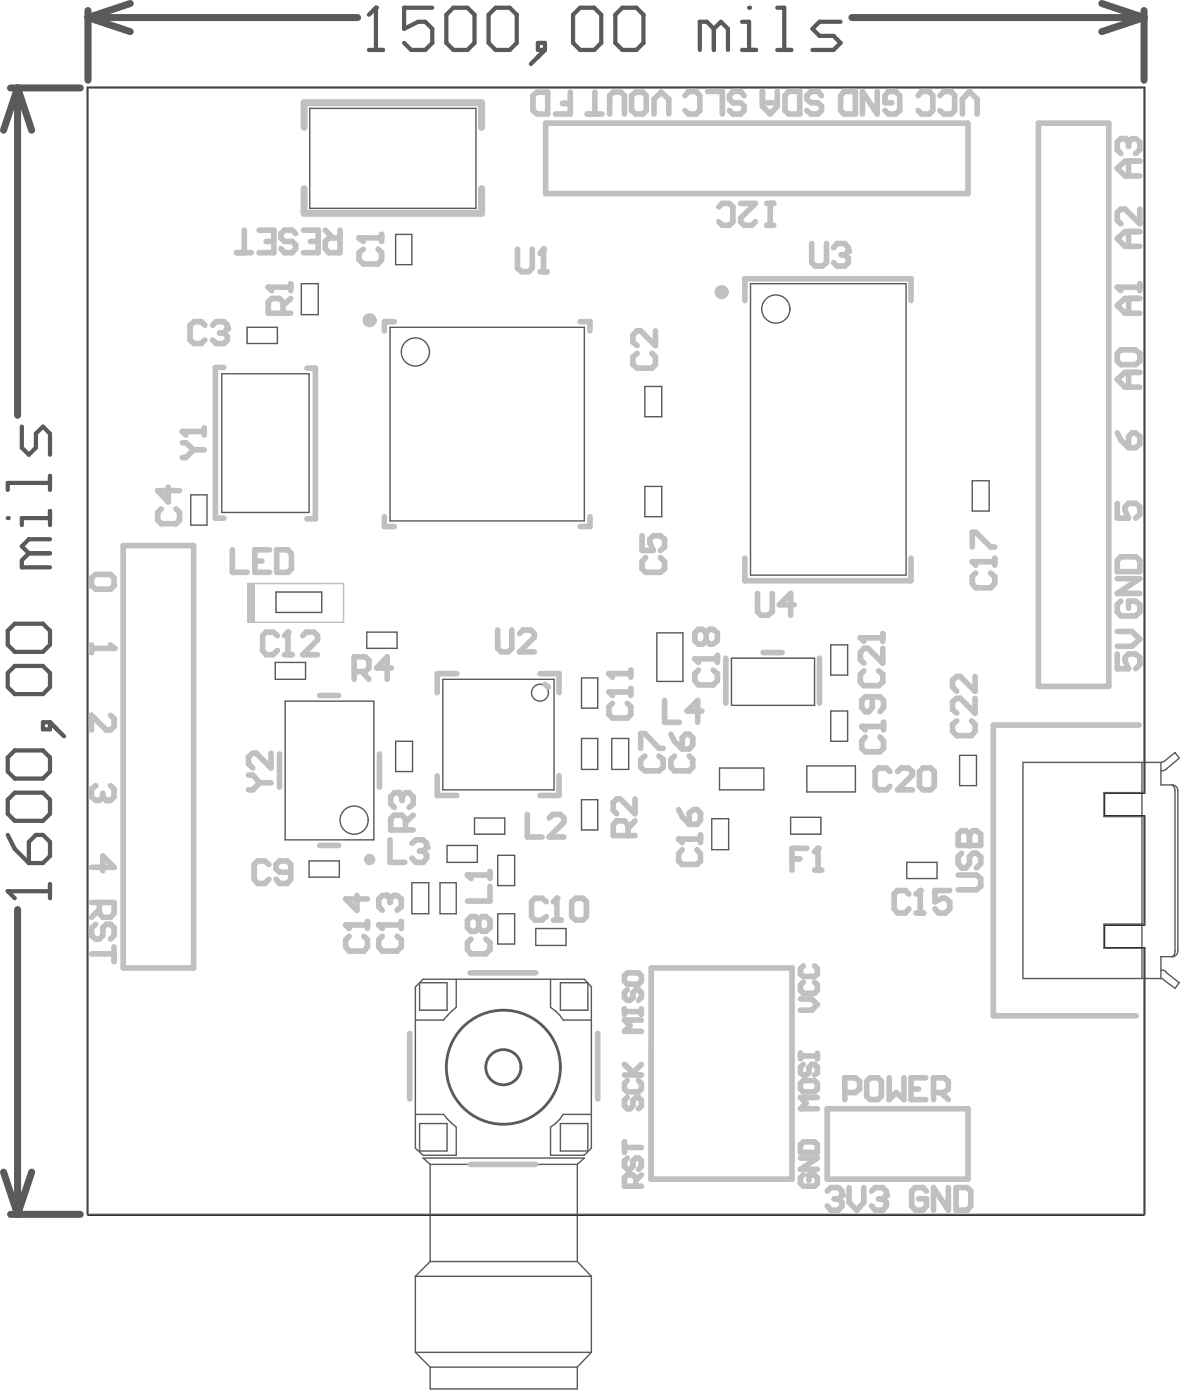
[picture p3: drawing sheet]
<svg xmlns="http://www.w3.org/2000/svg" width="72mm" height="84mm" viewBox="0 0 72 84" stroke-linecap="round" stroke-linejoin="round" font-family="sans-serif">
<path d="M5.3 5.3h63.6v42.5h-2.4v1.3h2.4v6.6h-2.4v1.4h2.4l-.1 16.1-63.5-.1z" fill="none" stroke="#000" stroke-width=".06"/>
<g fill="none" stroke="#5a5a5a" stroke-width=".08">
<path d="M5.3 5.3h63.5v42.4h-2.4v1.5h2.4v6.5h-2.4v1.4h2.4v16h-63.5zM14.9 19.7h1.8v1h-1.8zM18.1 17.1h1.1v1.8h-1.1zM18.6 6.5h10v6h-10zM23.5 19.7h11.7v11.7h-11.7zM23.8 14.1h1v1.8h-1zM45.2 17.1h9.3v17.5h-9.3zM11.5 29.8h1v1.8h-1zM13.3 22.5h5.3v8.4h-5.3zM16.6 39.9h1.8v1h-1.8zM16.6 35.7h2.8v1.2h-2.8zM22.1 38.1h1.8v.9h-1.8z"/>
<path d="M38.8 29.3h1v1.8h-1zM38.8 23.3h1v1.8h-1zM39.5 38.1h1.6v2.9h-1.6zM44 39.6h5v2.9h-5zM50 38.8h1v1.9h-1zM58.5 29h1v1.8h-1zM17.2 42.2h5.3v8.4h-5.3zM18.6 51.9h1.8v.9h-1.8zM23.8 44.6h1v1.9h-1zM24.8 53.2h1v1.8h-1zM25.3 59.2h1.6v1.6h-1.6zM26.5 53.2h1v1.8h-1z"/>
<path d="M26.6 40.9h6.7v6.7h-6.7zM26.9 50.9h1.8v1h-1.8zM27.5 59v1.7l-.8 .7h-1.7M28.6 49.3h1.8v.9h-1.8zM30 55h1v1.9h-1zM30 51.5h1v1.8h-1zM32.2 55.9h1.9v1h-1.9zM33.1 59v1.7l.8 .7h1.7M33.7 59.2h1.7v1.6h-1.7zM35 40.8h1v1.8h-1zM35 44.5h1v1.8h-1zM35 48.2h1v1.8h-1z"/>
<path d="M36.8 44.5h1v1.8h-1zM42.8 49.3h1.1v1.9h-1.1zM43.3 46.3h2.7v1.3h-2.7zM47.6 49.2h1.8v1h-1.8zM48.6 46.1h2.9v1.6h-2.9zM50 42.8h1v1.8h-1zM54.6 51.9h1.8v1h-1.8zM57.7 45.5h1.1v1.8h-1.1zM68.7 45.9v13M69.9 58.4l.3 .1M69.9 58.9l.1 .1M69.9 45.9l.8-.6 .3 .4-.8 .6"/>
<path d="M69.9 45.9v1.4h.6M69.9 45.9h-8.3v13h8.3M70.2 58.5l.8 .7-.3 .3-.7-.5M70.2 46.3l-.3 .1M70.5 47.3h.2l.2 .3v9.7l-.2 .3h-.8v1.3M70.5 47.3l.2 .3v9.7l-.2 .3M25 67.1h1.7l.8 .8v1.7h-2l-.5-.5v-9.7l.5-.4h9.7l.4 .4v9.7l-.4 .5h-2.1v-1.7l.8-.8h1.7M25 76.9v4.5M25 76.9h10.6M25.3 67.7h1.6v1.6h-1.6zM25.9 70.1v5.9M25.9 76l-.9 .9"/>
<path d="M25.9 70.1l-.4-.4h9.7l-.5 .4M25.9 76h8.8M25.9 70.1h8.8M33.7 67.7h1.7v1.6h-1.7zM34.7 70.1v5.9M34.7 76l.9 .9M35.6 76.9v4.5M25 81.4l.9 .9M25 81.4h10.6M25.9 82.3v1.3h8.8v-1.3M25.9 82.3h8.8M35.6 81.4l-.9 .9"/>
<circle cx="46.7" cy="18.6" r=".85"/>
<circle cx="25" cy="21.2" r=".85"/>
<circle cx="21.3" cy="49.4" r=".85"/>
<circle cx="32.5" cy="41.7" r=".51"/>
</g>
<g fill="none" stroke="#5a5a5a" stroke-width=".17">
<circle cx="30.3" cy="64.3" r="3.4"/>
<circle cx="30.3" cy="64.3" r="1.06"/>
</g>
<g fill="none" stroke="#5a5a5a" stroke-width=".42">
<path d="M.6 5.3h4.2M1.1 5.3l.8 2.5M1.1 5.3v19.7M1.1 5.3l-.9 2.5M5.3 .6v4.2M5.3 1.1l2.5 .8M5.3 1.1h16.2M7.8 .2l-2.5 .9M51.3 1.1h17.5M66.3 .2l2.5 .9M68.8 .6v4.2M68.8 1.1l-2.5 .8"/>
<path d="M1.1 54.8v18.3M.2 70.6l.9 2.5M.6 73.1h4.2M1.9 70.6l-.8 2.5"/>
</g>
<g fill="none" stroke="#5a5a5a" stroke-width=".25">
<path d="M22.2 3h.8M22.6 .5h.1M22.6 .5v2.5M22.6 .5l-.4 .4M26 .5h-1.7v1.2l.9-.4h.4l.4 .4v.9l-.4 .4h-.9l-.4-.4M27.3 .5h.8l.5 .4v1.7l-.5 .4h-.8l-.4-.4v-1.7zM29.8 .5h.9l.4 .4v1.7l-.4 .4h-.9l-.4-.4v-1.7zM32.4 2.6h.4v.4h-.4zM32.8 3l-.9 .9M34.9 .5h.9l.4 .4v1.7l-.4 .4h-.9l-.4-.4v-1.7zM37.5 .5h.8l.4 .4v1.7l-.4 .4h-.8l-.5-.4v-1.7zM43 1.7l-.5-.4h-.4v1.7"/>
<path d="M43 1.7v1.3M43 1.7l.4-.4 .4 .4v1.3M44.7 3h.8M44.7 1.3h.4v1.7M45.1 .5h.1M46.8 3h.8M46.8 .5h.4v2.5M50.6 1.3h-1.3l-.4 .4 .4 .5h.9l.4 .4-.4 .4h-1.3M.5 31.2h.1M.9 37.6h1.7l.4 .4v.8l-.4 .5h-1.7l-.4-.5v-.8zM1.3 25.7v1.3l.4 .4 .5-.4v-.9l.4-.4 .4 .4v1.3M1.7 33.3l-.4 .4v.5h1.7"/>
<path d="M1.7 33.3h1.3M3 28.7v.8M3 30.8v.8M3 29.1h-2.5v.4M3 31.2h-1.7v.4M3 32.5h-1.3l-.4 .4 .4 .4M.5 53.7h.1M.5 53.7h2.5M.5 53.7l.4 .4M.5 50.3l.4 .8 .8 .9M.9 40.1h1.7l.4 .4v.9l-.4 .4h-1.7l-.4-.4v-.9zM.9 45.2h1.7l.4 .4v.9l-.4 .4h-1.7l-.4-.4v-.9z"/>
<path d="M.9 47.7h1.7l.4 .5v.8l-.4 .4h-1.7l-.4-.4v-.8zM2.2 50.3h.4l.4 .4v.9l-.4 .4h-.9v-1.3zM2.6 43.5h.4v.4h-.4zM3 53.2v.9M3 43.5l.9 .8"/>
</g>
<g fill="none" stroke="#c0c0c0" stroke-width=".34">
<path d="M23.7 19.4h-.6v.5M32.8 7.4h25.5v4.3h-25.5zM34.9 19.4h.6v.5M44.8 18.1v-1.3h10v1.3M62.5 7.4h4.2v33.9h-4.2zM5.5 38.8v.5M5.5 39h1.4M7.4 32.9h4.3v25.4h-4.3zM13.5 22.1h-.5v9.1h.5M18.5 22.2h.5v9h-.5M23.1 31.1v.6h.6M35.5 31.1v.6h-.6"/>
<path d="M43.7 39.6v2.8M44.8 33.6v1.4h10v-1.4M45.9 39.3h1.2M49.3 39.6v2.8M5.5 52.2h1.4l-.7-.6v.8M16.8 45.4v2M19.2 41.9h1.2M19.2 50.9h1.2M22.8 45.4v2M26.3 46.7v1.2h1.2M27.5 40.6h-1.2v1.1M28.3 58.6h3.9"/>
<path d="M32.5 40.6h1.1v1.1M32.8 41.2l.2 .2M33.6 46.7v1.2h-1.1M39.2 58.3h8.5v12.7h-8.5zM68.6 43.7h-8.8v17.5h8.6M24.7 62.2v4M28.3 70.1h3.9M36 62.2v4M49.8 66.8h8.5v4.2h-8.5z"/>
</g>
<path d="M14.9 35.1h5.8v2.4h-5.8zM15.3 35.1v2.4" fill="none" stroke="#c0c0c0" stroke-width=".08"/>
<path d="M18.3 7.7v-1.5h10.7v1.5M18.3 11.4v1.4h10.7v-1.4M15.1 35.1v2.4" fill="none" stroke="#c0c0c0" stroke-width=".42"/>
<circle cx="6.9" cy="39" r=".17" fill="#c0c0c0"/>
<path d="M21.6 14.3h1.4M21.9 15l-.3 .2v.4l.3 .3h.9l.2-.3v-.4l-.2-.2M23 14.1v.4M5.5 34.8l.3-.2h.9l.2 .2v.5l-.2 .2h-.9l-.3-.2zM6.7 38.8l.2 .2" fill="none" stroke="#c0c0c0" stroke-width=".34"/>
<circle cx="21.6" cy="14.3" r=".17" fill="#c0c0c0"/>
<path d="M21.6 14.3l.3 .2M5.5 54.4h1.4v.6l-.2 .2h-.5l-.2-.2v-.6M5.5 57.4h1.4M5.8 55.7l-.3 .2v.4l.3 .3h.2l.2-.3v-.4l.2-.2h.3l.2 .2v.4l-.2 .3M6 54.8l-.5 .4M6.7 47.3l.2 .2v.5l-.2 .2h-.3M6.9 57v.9M31.7 49.1v1.3h.9M33 49.3l.3-.2h.4l.2 .2v.2l-.9 .9h.9" fill="none" stroke="#c0c0c0" stroke-width=".34"/>
<circle cx="6.4" cy="48.2" r=".17" fill="#c0c0c0"/>
<path d="M12.3 19.6l-.2-.2h-.4l-.3 .2v.9l.3 .2h.4l.2-.2M12.8 19.6l.2-.2h.5l.2 .2v.2M5.8 47.3l-.3 .2v.5l.3 .2h.2l.2-.2M6.2 48l.2 .2M6.2 47.8v.2M6.7 43.1l.2 .2v.5l-.2 .2h-.3l-.9-.9v.9" fill="none" stroke="#c0c0c0" stroke-width=".34"/>
<circle cx="13.7" cy="19.8" r=".17" fill="#c0c0c0"/>
<g fill="none" stroke="#c0c0c0" stroke-width=".34">
<path d="M13.7 19.8l-.2 .3M13.2 20.1h.3M13.5 20.1l.2 .2v.2l-.2 .2h-.5l-.2-.2M15 46.7h.2l.4 .4M15.6 47.1l-.4 .5h-.2M15.6 47.1h.7M16.3 45.4v.9l-.9-.9h-.2l-.2 .2v.4l.2 .3M21.3 40.4h.7l.2-.2v-.4l-.2-.2h-.7v1.3M21.8 40.4l.4 .5M23.6 40.2h-.9l.6-.6v1.3M28.1 52.7h1.4M29.5 53.4v.9h-1.4"/>
<path d="M29.5 52.5v.4"/>
</g>
<circle cx="28.1" cy="52.7" r=".17" fill="#c0c0c0"/>
<path d="M38.6 32.3v.9h.7l-.2-.5v-.2l.2-.2h.4l.3 .2v.4l-.3 .3M38.9 33.6l-.3 .2v.5l.3 .2h.8l.3-.2v-.5l-.3-.2M41.8 39.7h1.4M43.2 39.5v.4M28.1 52.7l.2 .2M28.3 56.6l-.2 .2v.4l.2 .2h.9l.3-.2v-.4l-.3-.2M28.8 55.4l-.2-.2h-.3l-.2 .2v.5l.2 .2h.3l.2-.2M28.8 55.4l.2-.2h.2l.3 .2v.5l-.3 .2h-.2l-.2-.2M28.8 55.4v.5M38.6 45.1v-.9h.2l.9 .9h.2M38.8 45.5l-.2 .2v.5l.2 .2h.9l.2-.2v-.5l-.2-.2M42 40.4l-.2 .2v.4l.2 .3h.9l.3-.3v-.4l-.3-.2" fill="none" stroke="#c0c0c0" stroke-width=".34"/>
<circle cx="41.8" cy="39.7" r=".17" fill="#c0c0c0"/>
<path d="M41.8 39.7l.2 .2M42.5 38.1l-.2-.2h-.3l-.2 .2v.5l.2 .2h.3l.2-.2M42.5 38.1l.2-.2h.2l.3 .2v.5l-.3 .2h-.2l-.2-.2M42.5 38.1v.5M51.8 38.4h1.3M53.1 39v.9l-.9-.9h-.2l-.2 .3v.4l.2 .2M53.1 38.2v.4M52 40.4l-.2 .2v.5l.2 .2h.9l.2-.2v-.5l-.2-.2" fill="none" stroke="#c0c0c0" stroke-width=".34"/>
<circle cx="51.8" cy="38.4" r=".17" fill="#c0c0c0"/>
<path d="M51.8 38.4l.2 .2M51.9 43.8h1.3M52.1 44.4l-.2 .2v.5l.2 .2h.9l.2-.2v-.5l-.2-.2M53.2 43.5v.5" fill="none" stroke="#c0c0c0" stroke-width=".34"/>
<circle cx="51.9" cy="43.8" r=".17" fill="#c0c0c0"/>
<path d="M58.5 33.8h1.4M58.7 34.5l-.2 .2v.4l.2 .3h.9l.3-.3v-.4l-.3-.2M59.9 33.6v.4M51.9 43.8l.2 .2M52.5 42v.6l-.2 .3h-.2l-.2-.3v-.4l.2-.2h.9l.2 .2v.4l-.2 .3" fill="none" stroke="#c0c0c0" stroke-width=".34"/>
<circle cx="58.5" cy="33.8" r=".17" fill="#c0c0c0"/>
<path d="M31.1 15v1.2l.3 .2h.4l.2-.2v-1.2M32.5 16.4h.4M32.7 15v1.4M30 37.9v1.1l.2 .3h.4l.2-.3v-1.1M31.3 38.2l.2-.3h.4l.3 .3v.2l-.9 .9h.9M58.5 33.8l.2 .2M58.5 32.9v-.8h.2l.9 .8h.3M37.8 50.3v-.6l-.2-.3h-.5l-.2 .3v.6h1.3M38.2 48.1v.9l-.9-.9h-.2l-.2 .2v.5l.2 .2M38.2 49.4l-.4 .5M40 42.2v1.3h.9M42.2 42.8h-.8l.6-.6v1.3" fill="none" stroke="#c0c0c0" stroke-width=".34"/>
<circle cx="32.7" cy="15" r=".17" fill="#c0c0c0"/>
<path d="M32.7 15l-.2 .3M48.8 14.7v1.1l.3 .2h.4l.2-.2v-1.1M50.2 14.9l.2-.2h.4l.3 .2v.2" fill="none" stroke="#c0c0c0" stroke-width=".34"/>
<circle cx="51.1" cy="15.1" r=".17" fill="#c0c0c0"/>
<g fill="none" stroke="#c0c0c0" stroke-width=".34">
<path d="M50.6 15.3h.2M50.8 15.3l.3 .3v.2l-.3 .2h-.4l-.2-.2M51.1 15.1l-.3 .2M11 26.7h.2l.5 .4M11 26h1.3M11.7 27.1l-.5 .5h-.2M11.7 27.1h.6M12.3 25.8v.4M67.2 39.4v.9h.7l-.2-.5v-.2l.2-.2h.4l.3 .2v.4l-.3 .3M67.2 38h.9l.5 .5-.5 .4h-.9M67.4 21.1h.9l.3 .2v.4l-.3 .3h-.9l-.2-.3v-.4zM67.9 22.4v.9"/>
<path d="M68.6 22.4h-.9l-.5 .5 .5 .4h.9"/>
</g>
<circle cx="11" cy="26" r=".17" fill="#c0c0c0"/>
<path d="M9.7 30.7l-.2 .2v.4l.2 .2h.9l.2-.2v-.4l-.2-.2M10.1 29.3v.9l-.6-.7h1.3M11 26l.2 .2M23.5 50.6v1.3h.9M24.8 50.8l.2-.2h.5l.2 .2v.2" fill="none" stroke="#c0c0c0" stroke-width=".34"/>
<circle cx="25.7" cy="51" r=".17" fill="#c0c0c0"/>
<path d="M20.8 55.7h1.3M21 56.4l-.2 .2v.4l.2 .3h.9l.2-.3v-.4l-.2-.2M22.1 55.5v.4M25.3 51.3h.2M25.5 51.3l.2 .2v.2l-.2 .2h-.5l-.2-.2M25.7 51l-.2 .3" fill="none" stroke="#c0c0c0" stroke-width=".34"/>
<circle cx="20.8" cy="55.7" r=".17" fill="#c0c0c0"/>
<path d="M20.8 55.7l.2 .2M21.5 53.9v.9l-.7-.7h1.3M22.8 55.7h1.3M23 56.4l-.2 .2v.4l.2 .3h.9l.2-.3v-.4l-.2-.2M24.1 55.5v.4" fill="none" stroke="#c0c0c0" stroke-width=".34"/>
<circle cx="22.8" cy="55.7" r=".17" fill="#c0c0c0"/>
<path d="M22.8 55.7l.2 .2M23.3 53.9h-.3l-.2 .2v.5l.2 .2" fill="none" stroke="#c0c0c0" stroke-width=".34"/>
<circle cx="23.3" cy="53.9" r=".17" fill="#c0c0c0"/>
<path d="M16.1 17.3h1.4M17 18.9v-.7l-.2-.2h-.4l-.3 .2v.7h1.4M17.5 18l-.5 .4M17.5 17.1v.4M23.3 53.9l.2 .2M23.5 54.1v.3M23.5 54.1l.2-.2h.2l.2 .2v.5l-.2 .2" fill="none" stroke="#c0c0c0" stroke-width=".34"/>
<circle cx="16.1" cy="17.3" r=".17" fill="#c0c0c0"/>
<g fill="none" stroke="#c0c0c0" stroke-width=".34">
<path d="M16.1 17.3l.3 .2M32.9 54.3l-.3-.2h-.4l-.2 .2v.9l.2 .2h.4l.3-.2M33.3 55.4h.5M33.5 54.1v1.3M37.7 58.6h.7l.2 .2v.3l-.2 .2h-.7l-.1-.2v-.3zM37.7 59.6l-.1 .2v.3l.1 .1h.2l.2-.1v-.3l.2-.2h.1l.2 .2v.3l-.2 .1M37.6 60.8v.3M37.6 68.8v.6M37.6 64.7h1M37.6 69.1h1M37.6 60.9h1M37.7 66.1l-.1 .2v.3l.1 .2h.2l.2-.2v-.3l.2-.2h.1l.2 .2v.3l-.2 .2"/>
<path d="M37.7 65.1l-.1 .1v.4l.1 .2h.7l.2-.2v-.4l-.2-.1M37.7 69.7l-.1 .2v.4l.1 .1h.2l.2-.1v-.4l.2-.2h.1l.2 .2v.4l-.2 .1M38.3 71.4v-.5l-.2-.1h-.4l-.1 .1v.5h1M38.6 60.8v.3M38.6 64.1l-.5 .5-.5-.5 .7 .6M38.6 70.8l-.3 .3M38.6 61.4h-1l.3 .4-.3 .3h1"/>
</g>
<circle cx="33.5" cy="54.1" r=".17" fill="#c0c0c0"/>
<path d="M33.5 54.1l-.2 .2M34.4 54.3l.3-.2h.4l.2 .2v.9l-.2 .2h-.4l-.3-.2zM36.6 41.7h1.4M36.9 42.4l-.3 .2v.4l.3 .2h.8l.3-.2v-.4l-.3-.2M38 41.5v.4" fill="none" stroke="#c0c0c0" stroke-width=".34"/>
<circle cx="36.6" cy="41.7" r=".17" fill="#c0c0c0"/>
<path d="M36.6 41.7l.3 .2M36.6 40.6h1.4M38 40.4v.4" fill="none" stroke="#c0c0c0" stroke-width=".34"/>
<circle cx="36.6" cy="40.6" r=".17" fill="#c0c0c0"/>
<g fill="none" stroke="#c0c0c0" stroke-width=".34">
<path d="M32.1 5.8l.2-.2h.7v1.3h-.7l-.2-.2zM33.9 6.2h.4M34.3 5.6v1.3h-.9M35.3 6.9h.9M35.8 5.6v1.3M36.7 6.9v-1.1l.2-.2h.5l.2 .2v1.1M38 5.8l.3-.2h.4l.2 .2v.9l-.2 .2h-.4l-.3-.2zM39.4 6.9v-.9l.4-.4 .4 .4v.9M36.6 40.6l.3 .2M40.4 44.2l.2 .4 .5 .5M40.6 45.5l-.2 .2v.5l.2 .2h.9l.2-.2v-.5l-.2-.2M41.3 44.2h.2l.2 .2v.5l-.2 .2h-.4v-.7z"/>
<path d="M48.2 63.4v.4M48.2 69.7h1l-1 .7h1M48.2 63.6h1M48.3 70.8l-.1 .1v.4l.1 .1h.7l.2-.1v-.4l-.2-.1h-.3v.3M48.3 64.1l-.1 .2v.3l.3 .1 .2-.1v-.3l.1-.2h.2l.2 .2v.3l-.2 .1M48.3 65.1h.7l.2 .1v.4l-.2 .2h-.7l-.1-.2v-.4zM48.3 68.8h.7l.2 .1v.5h-1v-.5zM49.2 63.4v.4M49.2 66.1h-1l.3 .3-.3 .4h1M49.8 71.7l.2-.2h.5l.2 .2v.3"/>
</g>
<circle cx="50.7" cy="72" r=".17" fill="#c0c0c0"/>
<path d="M50.2 72.2h.3M50.5 72.2l.2 .2v.2l-.2 .3h-.5l-.2-.3M50.7 72l-.2 .2M51.1 71.5v.9l.5 .5 .4-.5v-.9M52.5 71.7l.2-.2h.4l.2 .2v.3" fill="none" stroke="#c0c0c0" stroke-width=".34"/>
<circle cx="53.3" cy="72" r=".17" fill="#c0c0c0"/>
<path d="M47.7 51.7h.4M48.3 59.1l-.1 .2v.4l.1 .1h.7l.2-.1v-.4l-.2-.2M48.3 58.2l-.1 .1v.4l.1 .1h.7l.2-.1v-.4l-.2-.1M48.6 51.1h-.9v1.3M49 52.4h.4M49.2 51.1v1.3M48.2 60.2h.6l.4 .3-.4 .3h-.6M52.9 72.2h.2M53.1 72.2l.2 .2v.2l-.2 .3h-.4l-.2-.3M53.3 72l-.2 .2" fill="none" stroke="#c0c0c0" stroke-width=".34"/>
<circle cx="49.2" cy="51.1" r=".17" fill="#c0c0c0"/>
<path d="M45.9 6.2h.9M45.9 5.5v.9l.5 .5 .4-.5v-.9M47.5 5.5h.6v1.4h-.6l-.3-.2v-.9zM49.4 5.8l-.2-.3h-.4l-.2 .3v.2l.2 .2h.4l.2 .2v.3l-.2 .2h-.4l-.2-.2M50.8 5.5h.7v1.4h-.7l-.2-.2v-.9zM52.8 5.5v1.4l-.9-1.4v1.4M53.7 6.2h-.4v-.4l.2-.3h.4l.2 .3v.9l-.2 .2h-.4l-.2-.2M49.2 51.1l-.2 .2M57.7 52.7h1.1l.2 .2v.5l-.2 .2h-1.1M57.7 50.9h1.3v-.7l-.2-.2h-.2l-.3 .2v.7M57.9 51.4l-.2 .2v.4l.2 .3h.2l.2-.3v-.4l.3-.2h.2l.2 .2v.4l-.2 .3" fill="none" stroke="#c0c0c0" stroke-width=".34"/>
<circle cx="58.3" cy="50.9" r=".17" fill="#c0c0c0"/>
<g fill="none" stroke="#c0c0c0" stroke-width=".34">
<path d="M67.2 17.3h1.4M67.9 13.9v.9M67.9 18v.9M68.6 12.6v.9l-.9-.9h-.3l-.2 .2v.5l.2 .2M68.6 17.1v.4M68.6 13.9h-.9l-.5 .5 .5 .4h.9M68.6 18h-.9l-.5 .4 .5 .5h.9M67.2 30.3v.9h.7l-.2-.5v-.2l.2-.2h.4l.3 .2v.5l-.3 .2M67.2 26.1l.2 .4 .5 .5M68.1 26.1h.2l.3 .2v.5l-.3 .2h-.4v-.7zM57.6 43.4l-.3 .2v.4l.3 .3h.9l.2-.3v-.4l-.2-.2M57.7 50.9v-.7l.2-.2h.2l.2 .2v.7"/>
<path d="M58.7 40.7v.9l-.9-.9h-.2l-.3 .3v.4l.3 .2M58.7 42.1v.8l-.9-.8h-.2l-.3 .2v.4l.3 .2"/>
</g>
<circle cx="67.2" cy="17.3" r=".17" fill="#c0c0c0"/>
<path d="M67.2 17.3l.2 .2M24 47.7h-.3l-.2 .3v.4l.2 .2M24.4 50v-.7l-.2-.2h-.5l-.2 .2v.7h1.4M24.9 49.1l-.5 .4" fill="none" stroke="#c0c0c0" stroke-width=".34"/>
<circle cx="24" cy="47.7" r=".17" fill="#c0c0c0"/>
<path d="M24 47.7l.2 .3M24.2 48v.2M24.2 48l.2-.3h.2l.3 .3v.4l-.3 .2M40.8 50.5h1.4M41.1 51.2l-.3 .2v.5l.3 .2h.8l.3-.2v-.5l-.3-.2M42.2 50.3v.4" fill="none" stroke="#c0c0c0" stroke-width=".34"/>
<circle cx="40.8" cy="50.5" r=".17" fill="#c0c0c0"/>
<g fill="none" stroke="#c0c0c0" stroke-width=".34">
<path d="M39.4 19.9v.9l-.8-.9h-.3l-.2 .3v.4l.2 .2M67.7 8.4h-.3l-.2 .2v.4l.2 .2M67.9 9.7v.9M68.6 9.7h-.9l-.5 .4 .5 .5h.9M38.3 21.3l-.2 .2v.5l.2 .2h.9l.2-.2v-.5l-.2-.2M45.6 35.7v1.1l.2 .3h.4l.3-.3v-1.1M47.8 36.4h-.9l.7-.7v1.4M67.2 34.8h1.4l-1.4 .9h1.4M67.4 36.2l-.2 .2v.4l.2 .3h.9l.3-.3v-.4l-.3-.2h-.4v.4M67.4 33.5h.9l.3 .2v.7h-1.4v-.7zM40.8 50.5l.3 .2M40.8 48.8l.3 .4 .4 .4"/>
<path d="M41.5 49l.2-.2h.2l.3 .2v.4l-.3 .2h-.4z"/>
</g>
<circle cx="67.7" cy="8.4" r=".17" fill="#c0c0c0"/>
<path d="M67.7 8.4l.2 .2M67.9 8.6v.2M67.9 8.6l.2-.2h.2l.3 .2v.4l-.3 .2M16.7 38.3l-.3-.2h-.4l-.2 .2v.9l.2 .2h.4l.3-.2M17.1 39.4h.5M17.3 38.1v1.3M16.2 52.1l-.3-.2h-.4l-.2 .2v.9l.2 .2h.4l.3-.2M17.5 52.5h-.7l-.2-.2v-.2l.2-.2h.5l.2 .2v.9l-.2 .2h-.5l-.2-.2" fill="none" stroke="#c0c0c0" stroke-width=".34"/>
<circle cx="17.3" cy="38.1" r=".17" fill="#c0c0c0"/>
<g fill="none" stroke="#c0c0c0" stroke-width=".34">
<path d="M14.2 15.2h.9M14.7 13.9v1.3M15.6 13.9h.9v1.3h-.9M16 14.5h.5M17.8 14.1l-.2-.2h-.5l-.2 .2v.2l.2 .2h.5l.2 .3v.2l-.2 .2h-.5l-.2-.2M18.3 13.9h.9v1.3h-.9M18.7 14.5h.5M19.6 13.9l.4 .4M20.5 13.9v1.3h-.7l-.2-.2v-.5l.2-.2h.7M41.2 5.8l.2-.3h.5l.2 .3v.9l-.2 .2h-.5l-.2-.2M42.6 5.5h.9v1.4M43.3 12.5l.2-.2h.4l.2 .2v.9l-.2 .2h-.4l-.2-.2"/>
<path d="M44.6 12.3h.9l-.9 .8v.3l.2 .2h.4l.3-.2M44.8 5.8l-.2-.3h-.5l-.2 .3v.2l.2 .2h.5l.2 .2v.3l-.2 .2h-.5l-.2-.2M46.1 13.6h.5M46.1 12.3h.5M46.4 12.3v1.3M14 33.1v1.4h.9M15.3 33.8h.5M16.2 33.1h-.9v1.4h.9M16.7 33.1h.6l.2 .3v.9l-.2 .2h-.6zM17.3 38.1l-.2 .2M18.2 38.3l.2-.2h.5l.2 .2v.2l-.9 .9h.9M54.7 53.8l-.2-.2h-.5l-.2 .2v.9l.2 .3h.5l.2-.3"/>
<path d="M55.1 55h.5M55.4 53.6v1.4M50.8 65.8h.7l.2-.2v-.5l-.2-.2h-.7v1.3M52.4 64.9h.4l.2 .2v.9l-.2 .2h-.4l-.2-.2v-.9zM53.5 64.9v1.3l.4-.4 .5 .4v-1.3M54.8 65.6h.5M55.7 64.9h-.9v1.3h.9M55.8 71.7l-.3-.2h-.4l-.2 .2v.9l.2 .3h.4l.3-.3v-.4h-.5M56.2 65.8h.6l.3-.2v-.5l-.3-.2h-.6v1.3M56.6 65.8l.5 .4M57.1 71.5v1.4l-.9-1.4v1.4M57.5 71.5h.7l.2 .2v.9l-.2 .3h-.7z"/>
</g>
<circle cx="55.4" cy="53.6" r=".17" fill="#c0c0c0"/>
<path d="M55.2 5.8l.3-.3h.4l.2 .3v.9l-.2 .2h-.4l-.3-.2M56.6 5.8l.2-.3h.4l.3 .3v.9l-.3 .2h-.4l-.2-.2M57.9 6.9v-.9l.4-.5 .5 .5v.9M53.6 46.5l-.3-.2h-.4l-.2 .2v.9l.2 .2h.4l.3-.2M54 46.5l.2-.2h.5l.2 .2v.2l-.9 .9h.9M55.4 53.6l-.3 .2M55.5 46.3h.5l.2 .2v.9l-.2 .2h-.5l-.2-.2v-.9zM57.2 53.6h-.9v.7l.4-.2h.2l.3 .2v.4l-.3 .3h-.4l-.2-.3" fill="none" stroke="#c0c0c0" stroke-width=".34"/>
<g fill="none" stroke="#c0c0c0" stroke-width=".42">
<circle cx="22.2" cy="19.3" r=".21"/>
<circle cx="43.4" cy="17.6" r=".21"/>
<circle cx="22.2" cy="51.8" r=".13"/>
</g>
</svg>
